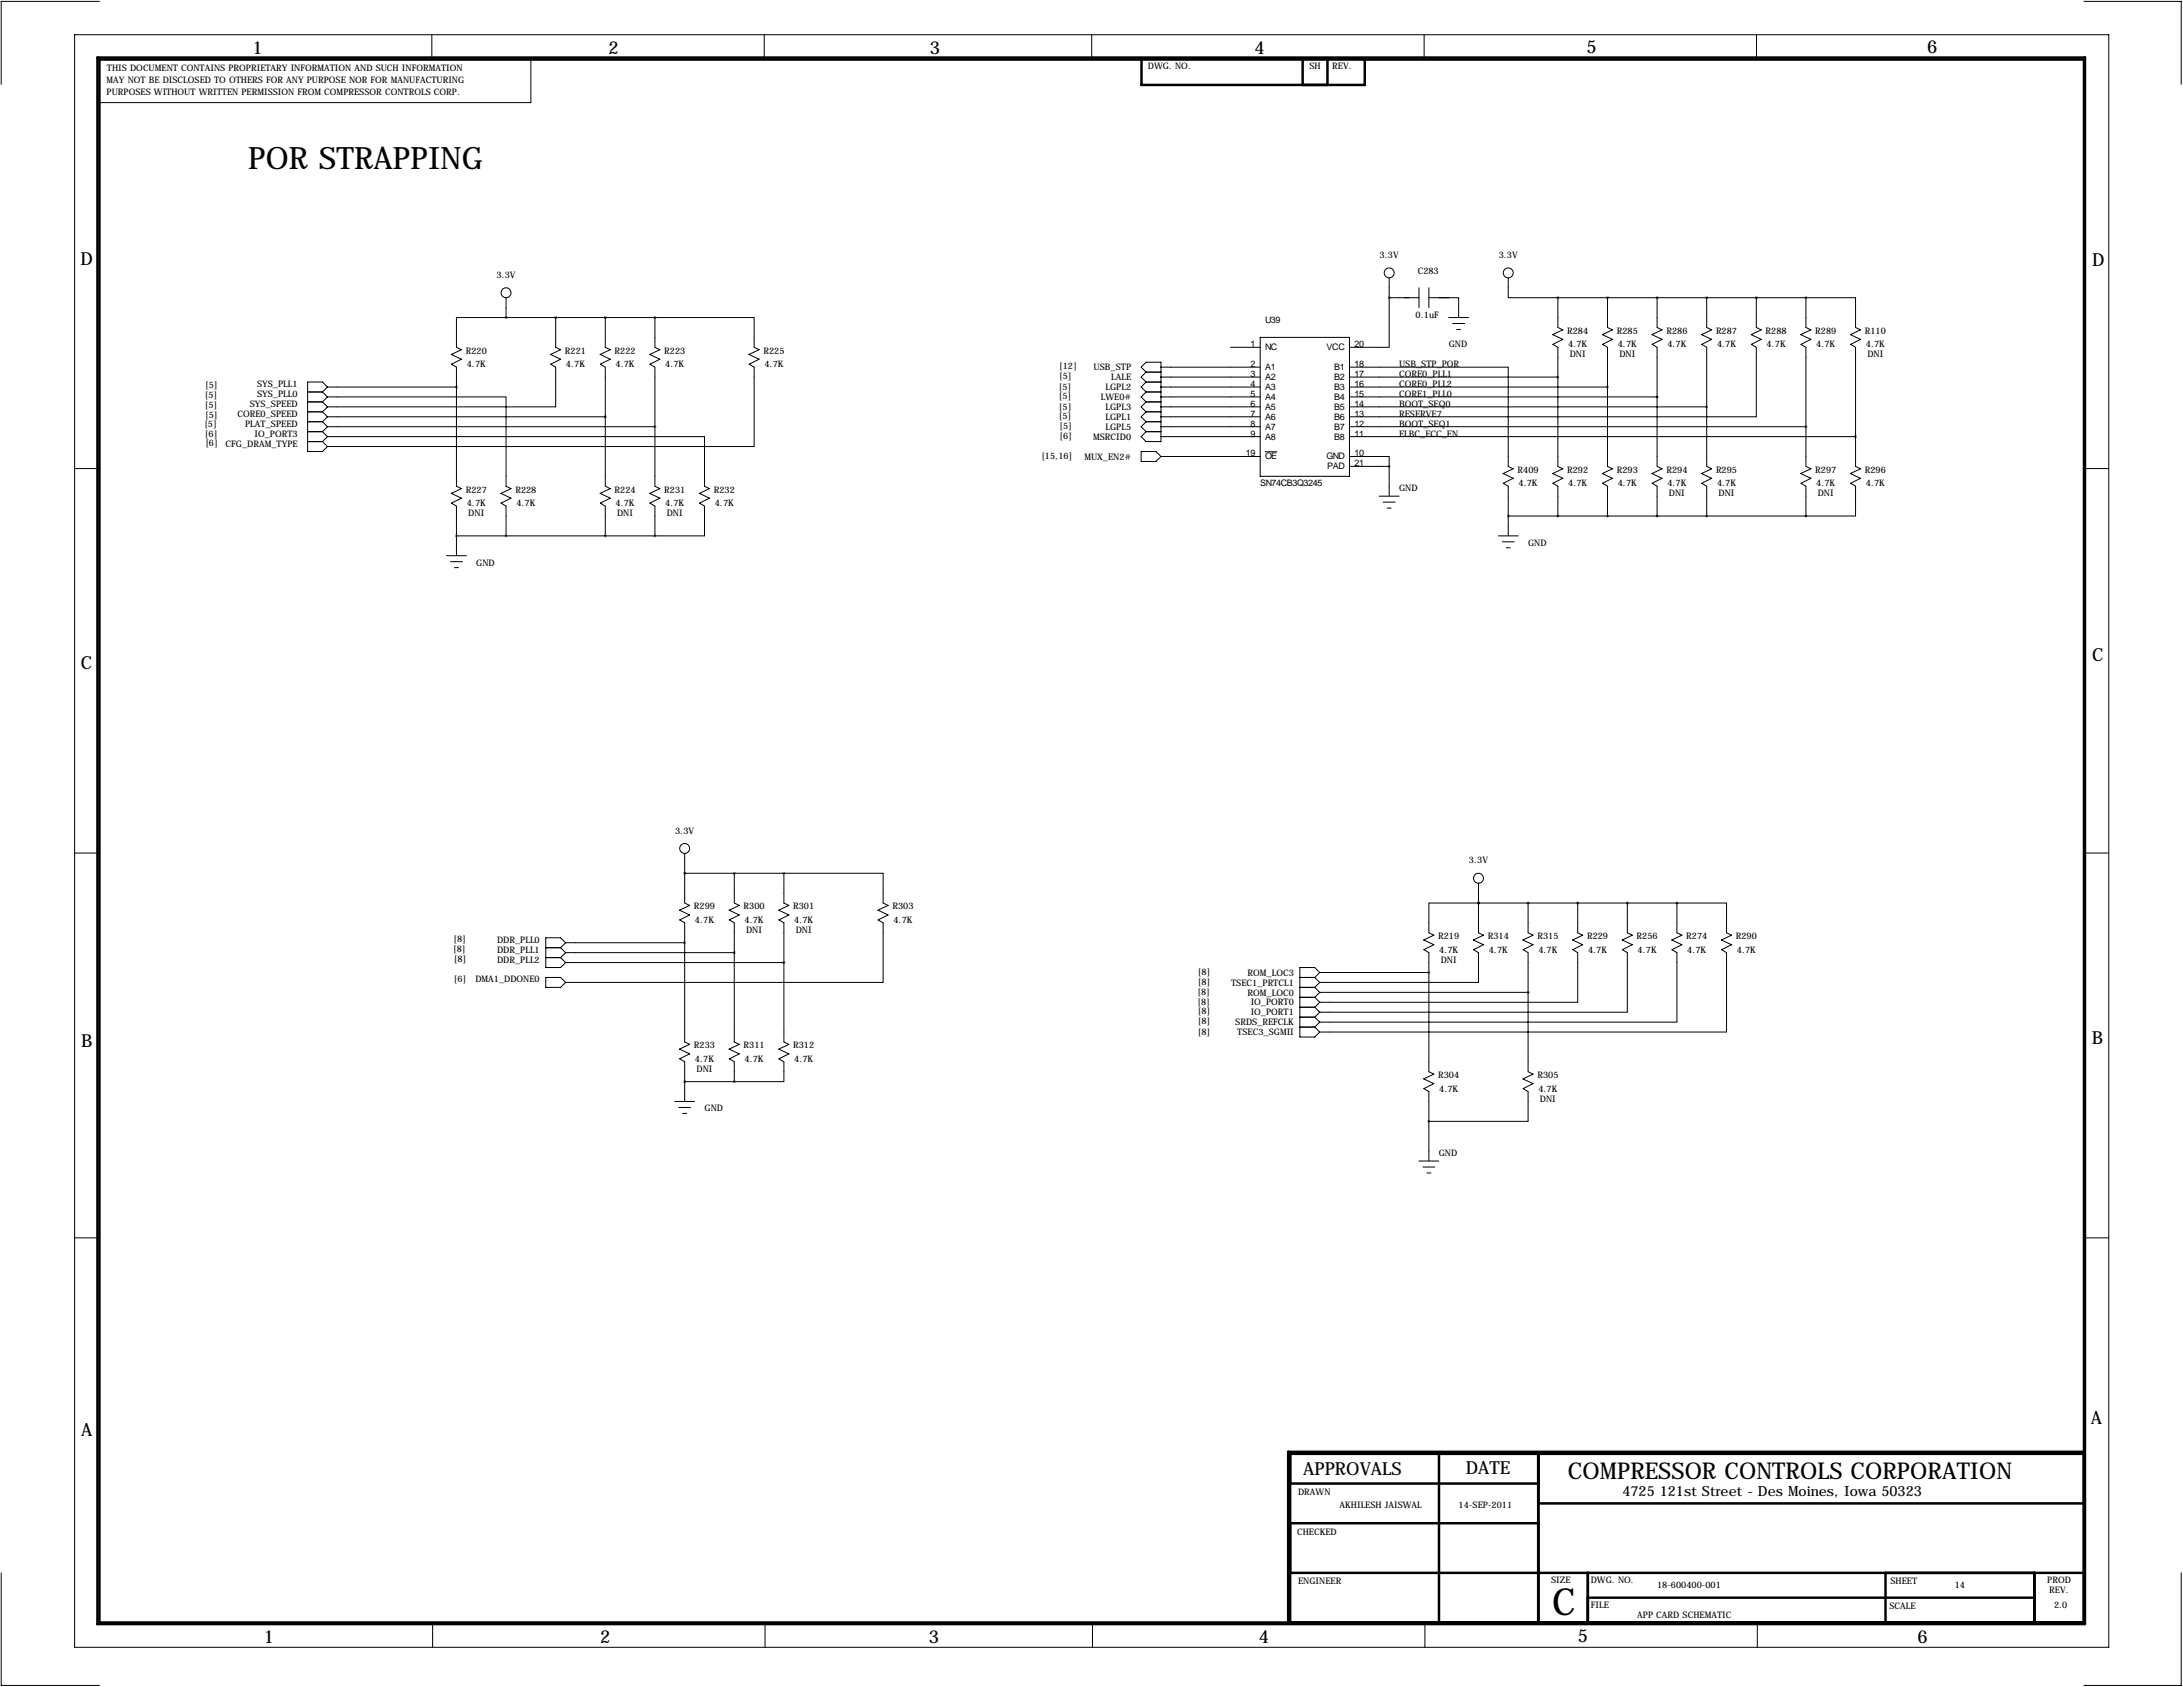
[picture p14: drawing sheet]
<svg xmlns="http://www.w3.org/2000/svg" width="559mm" height="432mm" viewBox="0 0 559 432" stroke-linecap="round" stroke-linejoin="round" font-family="sans-serif">
<defs><g id="words">
<text font-size="9.6" x="397.3" y="413.5">C</text>
<text font-size="7.9" x="63.5" y="43.2">POR STRAPPING</text>
<text font-size="5.9" x="401.4" y="378.6">COMPRESSOR CONTROLS CORPORATION</text>
<g font-size="4.6">
<text x="64.6" y="13.7">1</text>
<text x="155.8" y="13.7">2</text>
<text x="238" y="13.7">3</text>
<text x="321.1" y="13.7">4</text>
<text x="406.1" y="13.5">5</text>
<text x="493.3" y="13.5">6</text>
<text x="20.6" y="67.9">D</text>
<text x="535.6" y="68.1">D</text>
<text x="20.7" y="171.1">C</text>
<text x="535.5" y="169.2">C</text>
<text x="20.8" y="268.1">B</text>
<text x="535.4" y="267.2">B</text>
<text x="535.2" y="364.5">A</text>
<text x="20.8" y="367.5">A</text>
<text x="333.6" y="377.4">APPROVALS</text>
<text x="375.2" y="377.2">DATE</text>
<text x="67.5" y="420.6">1</text>
<text x="153.6" y="420.6">2</text>
<text x="237.8" y="420.6">3</text>
<text x="322.2" y="420.5">4</text>
<text x="403.9" y="420.4">5</text>
<text x="490.9" y="420.6">6</text>
</g>
<text font-size="3.6" x="415.3" y="383">4725 121st Street - Des Moines, Iowa 50323</text>
<g font-size="2.3">
<text x="293.8" y="17.6">DWG. NO.</text>
<text x="335.2" y="17.7">SH</text>
<text x="341" y="17.7">REV.</text>
<text x="27.3" y="21.1">MAY NOT BE DISCLOSED TO OTHERS FOR ANY PURPOSE NOR FOR MANUFACTURING</text>
<text x="27.4" y="18.3">THIS DOCUMENT CONTAINS PROPRIETARY INFORMATION AND SUCH INFORMATION</text>
<text x="27.3" y="24.2">PURPOSES WITHOUT WRITTEN PERMISSION FROM COMPRESSOR CONTROLS CORP.</text>
<text x="127.1" y="71.1">3.3V</text>
<text x="353.2" y="66">3.3V</text>
<text x="362.9" y="70.2">C283</text>
<text x="383.6" y="66">3.3V</text>
<text x="323.8" y="82.6">U39</text>
<text x="362.4" y="81.3">0.1uF</text>
<text x="320.1" y="88.9">1</text>
<text x="323.8" y="89.7">NC</text>
<text x="339.6" y="89.7">VCC</text>
<text x="346.7" y="88.9">20</text>
<text x="370.8" y="88.9">GND</text>
<text x="401.2" y="85.4">R284</text>
<text x="401.4" y="88.9">4.7K</text>
<text x="413.9" y="85.4">R285</text>
<text x="414.1" y="88.9">4.7K</text>
<text x="426.6" y="85.4">R286</text>
<text x="426.8" y="88.9">4.7K</text>
<text x="439.3" y="85.4">R287</text>
<text x="439.5" y="88.9">4.7K</text>
<text x="452" y="85.4">R288</text>
<text x="452.2" y="88.9">4.7K</text>
<text x="464.7" y="85.4">R289</text>
<text x="464.9" y="88.9">4.7K</text>
<text x="477.4" y="85.4">R110</text>
<text x="477.6" y="88.9">4.7K</text>
<text x="119.2" y="90.5">R220</text>
<text x="119.5" y="94">4.7K</text>
<text x="144.6" y="90.5">R221</text>
<text x="144.9" y="94">4.7K</text>
<text x="157.3" y="90.5">R222</text>
<text x="157.6" y="94">4.7K</text>
<text x="170" y="90.5">R223</text>
<text x="170.3" y="94">4.7K</text>
<text x="195.4" y="90.5">R225</text>
<text x="195.7" y="94">4.7K</text>
<text x="271.1" y="94.6">[12]</text>
<text x="279.9" y="94.8">USB_STP</text>
<text x="320.1" y="94">2</text>
<text x="323.8" y="94.7">A1</text>
<text x="341.5" y="94.7">B1</text>
<text x="346.7" y="94">18</text>
<text x="358.1" y="94">USB_STP_POR</text>
<text x="401.8" y="91.4">DNI</text>
<text x="414.5" y="91.4">DNI</text>
<text x="478" y="91.4">DNI</text>
<text x="52.4" y="101.9">[5]</text>
<text x="52.5" y="99.4">[5]</text>
<text x="65.8" y="99.1">SYS_PLL1</text>
<text x="65.8" y="101.6">SYS_PLL0</text>
<text x="271" y="99.8">[5]</text>
<text x="271.1" y="97.1">[5]</text>
<text x="283" y="99.9">LGPL2</text>
<text x="284.4" y="97.3">LALE</text>
<text x="320.1" y="96.5">3</text>
<text x="320.1" y="99.1">4</text>
<text x="320.1" y="101.6">5</text>
<text x="323.8" y="97.3">A2</text>
<text x="323.8" y="99.8">A3</text>
<text x="341.5" y="97.3">B2</text>
<text x="341.5" y="99.8">B3</text>
<text x="346.7" y="96.5">17</text>
<text x="346.7" y="99.1">16</text>
<text x="346.7" y="101.6">15</text>
<text x="358.1" y="96.5">CORE0_PLL1</text>
<text x="358.1" y="99.1">CORE0_PLL2</text>
<text x="358.1" y="101.6">CORE1_PLL0</text>
<text x="52.4" y="104.4">[5]</text>
<text x="52.5" y="106.9">[5]</text>
<text x="60.8" y="106.7">CORE0_SPEED</text>
<text x="63.9" y="104.1">SYS_SPEED</text>
<text x="271" y="102.2">[5]</text>
<text x="271" y="107.2">[5]</text>
<text x="271.1" y="104.9">[5]</text>
<text x="281.8" y="102.4">LWE0#</text>
<text x="283" y="104.9">LGPL3</text>
<text x="283" y="107.5">LGPL1</text>
<text x="320.1" y="104.1">6</text>
<text x="320.1" y="106.7">7</text>
<text x="323.8" y="102.4">A4</text>
<text x="323.8" y="104.9">A5</text>
<text x="323.8" y="107.4">A6</text>
<text x="341.5" y="104.9">B5</text>
<text x="341.5" y="102.4">B4</text>
<text x="341.5" y="107.4">B6</text>
<text x="346.7" y="104.1">14</text>
<text x="346.7" y="106.7">13</text>
<text x="358.1" y="104.1">BOOT_SEQ0</text>
<text x="358.1" y="106.7">RESERVE7</text>
<text x="52.3" y="109.3">[5]</text>
<text x="52.5" y="111.8">[6]</text>
<text x="62.8" y="109.2">PLAT_SPEED</text>
<text x="65.1" y="111.8">IO_PORT3</text>
<text x="271.2" y="109.7">[5]</text>
<text x="271.2" y="112.5">[6]</text>
<text x="279.8" y="112.6">MSRCID0</text>
<text x="283" y="110">LGPL5</text>
<text x="320.1" y="109.2">8</text>
<text x="320.1" y="111.8">9</text>
<text x="323.8" y="110">A7</text>
<text x="323.8" y="112.5">A8</text>
<text x="341.5" y="110">B7</text>
<text x="341.5" y="112.5">B8</text>
<text x="346.7" y="109.2">12</text>
<text x="346.7" y="111.8">11</text>
<text x="358.1" y="109.2">BOOT_SEQ1</text>
<text x="358.1" y="111.8">ELBC_ECC_EN</text>
<text x="52.6" y="114.2">[6]</text>
<text x="57.8" y="114.3">CFG_DRAM_TYPE</text>
<text x="266.6" y="117.4">[15,16]</text>
<text x="277.6" y="117.6">MUX_EN2#</text>
<text x="318.9" y="116.8">19</text>
<text x="323.8" y="117.6">OE</text>
<text x="339.6" y="117.6">GND</text>
<text x="346.7" y="116.8">10</text>
<text x="346.7" y="119.4">21</text>
<text x="322.6" y="124.5">SN74CB3Q3245</text>
<text x="339.7" y="120.1">PAD</text>
<text x="358.1" y="125.7">GND</text>
<text x="388.5" y="121">R409</text>
<text x="388.7" y="124.5">4.7K</text>
<text x="401.2" y="121">R292</text>
<text x="401.4" y="124.5">4.7K</text>
<text x="413.9" y="121">R293</text>
<text x="414.1" y="124.5">4.7K</text>
<text x="426.6" y="121">R294</text>
<text x="426.8" y="124.5">4.7K</text>
<text x="439.3" y="121">R295</text>
<text x="439.5" y="124.5">4.7K</text>
<text x="464.7" y="121">R297</text>
<text x="464.9" y="124.5">4.7K</text>
<text x="477.4" y="121">R296</text>
<text x="477.6" y="124.5">4.7K</text>
<text x="119.2" y="126.1">R227</text>
<text x="119.5" y="129.5">4.7K</text>
<text x="131.9" y="126.1">R228</text>
<text x="132.2" y="129.5">4.7K</text>
<text x="157.3" y="126.1">R224</text>
<text x="157.6" y="129.5">4.7K</text>
<text x="170" y="126.1">R231</text>
<text x="170.3" y="129.5">4.7K</text>
<text x="182.7" y="126.1">R232</text>
<text x="183" y="129.5">4.7K</text>
<text x="427.2" y="127">DNI</text>
<text x="439.9" y="127">DNI</text>
<text x="465.3" y="127">DNI</text>
<text x="119.9" y="132.1">DNI</text>
<text x="158" y="132.1">DNI</text>
<text x="170.7" y="132.1">DNI</text>
<text x="391.2" y="139.7">GND</text>
<text x="121.9" y="144.8">GND</text>
<text x="172.8" y="213.4">3.3V</text>
<text x="376" y="221">3.3V</text>
<text x="177.6" y="232.8">R299</text>
<text x="190.3" y="232.8">R300</text>
<text x="203" y="232.8">R301</text>
<text x="228.4" y="232.8">R303</text>
<text x="177.9" y="236.2">4.7K</text>
<text x="190.6" y="236.2">4.7K</text>
<text x="191" y="238.8">DNI</text>
<text x="203.3" y="236.2">4.7K</text>
<text x="203.7" y="238.8">DNI</text>
<text x="228.7" y="236.2">4.7K</text>
<text x="116" y="243.6">[8]</text>
<text x="116.1" y="241">[8]</text>
<text x="127.2" y="241.3">DDR_PLL0</text>
<text x="127.2" y="243.8">DDR_PLL1</text>
<text x="368.1" y="240.4">R219</text>
<text x="368.4" y="243.8">4.7K</text>
<text x="380.8" y="240.4">R314</text>
<text x="381.1" y="243.8">4.7K</text>
<text x="393.5" y="240.4">R315</text>
<text x="393.8" y="243.8">4.7K</text>
<text x="406.2" y="240.4">R229</text>
<text x="406.5" y="243.8">4.7K</text>
<text x="418.9" y="240.4">R256</text>
<text x="419.2" y="243.8">4.7K</text>
<text x="431.6" y="240.4">R274</text>
<text x="431.9" y="243.8">4.7K</text>
<text x="444.3" y="240.4">R290</text>
<text x="444.6" y="243.8">4.7K</text>
<text x="116.2" y="246.2">[8]</text>
<text x="116.2" y="251.3">[6]</text>
<text x="121.7" y="251.5">DMA1_DDONE0</text>
<text x="127.2" y="246.4">DDR_PLL2</text>
<text x="306.6" y="249.6">[8]</text>
<text x="319.4" y="249.7">ROM_LOC3</text>
<text x="368.8" y="246.4">DNI</text>
<text x="306.5" y="254.7">[8]</text>
<text x="306.5" y="257.1">[8]</text>
<text x="306.6" y="252.1">[8]</text>
<text x="315.1" y="252.3">TSEC1_PRTCL1</text>
<text x="319.4" y="254.8">ROM_LOC0</text>
<text x="320.1" y="257.3">IO_PORT0</text>
<text x="306.6" y="259.6">[8]</text>
<text x="306.6" y="262.2">[8]</text>
<text x="316.2" y="262.4">SRDS_REFCLK</text>
<text x="320.1" y="259.9">IO_PORT1</text>
<text x="177.6" y="268.3">R233</text>
<text x="190.3" y="268.3">R311</text>
<text x="203" y="268.3">R312</text>
<text x="306.6" y="264.9">[8]</text>
<text x="316.7" y="265">TSEC3_SGMII</text>
<text x="177.9" y="271.8">4.7K</text>
<text x="178.3" y="274.3">DNI</text>
<text x="190.6" y="271.8">4.7K</text>
<text x="203.3" y="271.8">4.7K</text>
<text x="368.1" y="275.9">R304</text>
<text x="393.5" y="275.9">R305</text>
<text x="368.4" y="279.4">4.7K</text>
<text x="393.8" y="279.4">4.7K</text>
<text x="394.2" y="281.9">DNI</text>
<text x="180.3" y="284.5">GND</text>
<text x="368.3" y="295.9">GND</text>
<text x="332.3" y="382.8">DRAWN</text>
<text x="342.9" y="386.1">AKHILESH JAISWAL</text>
<text x="373.4" y="386.1">14-SEP-2011</text>
<text x="332" y="392.9">CHECKED</text>
<text x="332.3" y="405.4">ENGINEER</text>
<text x="397.1" y="405.1">SIZE</text>
<text x="407.2" y="405.1">DWG. NO.</text>
<text x="424.2" y="406.4">18-600400-001</text>
<text x="483.9" y="405.4">SHEET</text>
<text x="500.4" y="406.4">14</text>
<text x="524.1" y="405.1">PROD</text>
<text x="524.6" y="407.7">REV.</text>
<text x="407.2" y="411.5">FILE</text>
<text x="483.7" y="411.7">SCALE</text>
<text x="525.8" y="411.5">2.0</text>
<text x="419.1" y="414">APP CARD SCHEMATIC</text>
</g>
</g></defs>
<g fill="none" stroke="#000" stroke-width=".26">
<path d="M19.1 8.9h520.7v412.7h-520.7zM25.5 .4h-25.2v21.2M110.5 8.9v6.3M143.1 15.2h-7.2v11.1h-110.9M195.6 8.9v6.3M279.5 8.9v6.3M364.5 8.9v6.3M449.6 8.9v6.3M533.5 .4h24.8v21.2M129.5 76.2v5.1M355.6 76.2v12.7h-10.2M355.6 76.2h7.6"/>
<path d="M355.6 71.1v5.1M363.2 73.7v5M365.8 76.2h7.6v5.1M365.8 73.7v5M386.1 71.1v5.1h12.7M398.8 76.2v7.6l1.2 .6-2.5 1.2 2.5 1.3-2.5 1.2 1.3 .8v30.5l1.2 .6-2.5 1.2 2.5 1.2-2.5 1.3 1.3 .8v7.6M398.8 76.2h63.5M411.5 76.2v7.6l1.2 .6-2.5 1.2 2.5 1.3-2.5 1.2 1.3 .8v30.5l1.2 .6-2.5 1.2 2.5 1.2-2.5 1.3 1.3 .8v7.6M424.2 76.2v7.6l1.2 .6-2.5 1.2 2.5 1.3-2.5 1.2 1.3 .8v30.5l1.2 .6-2.5 1.2 2.5 1.2-2.5 1.3 1.3 .8v7.6M436.9 76.2v7.6l1.2 .6-2.5 1.2 2.5 1.3-2.5 1.2 1.3 .8v30.5l1.2 .6-2.5 1.2 2.5 1.2-2.5 1.3 1.3 .8v7.6M449.6 76.2v7.6l1.2 .6-2.5 1.2 2.5 1.3-2.5 1.2 1.3 .8v17.8h-104.2M462.3 76.2h12.7v7.6l1.2 .6-2.5 1.2 2.5 1.3-2.5 1.2 1.3 .8v30.5l1.2 .6-2.5 1.2 2.5 1.2-2.5 1.3 1.3 .8v7.6h-12.7"/>
<path d="M462.3 76.2v7.6l1.2 .6-2.5 1.2 2.5 1.3-2.5 1.2 1.3 .8v30.5l1.2 .6-2.5 1.2 2.5 1.2-2.5 1.3 1.3 .8v7.6M83.8 99.1h33M83.8 99.1l-1.3-1.3h-3.8v17.8h3.8l1.3-1.3M83.8 99.1l-1.3 1.2M129.5 81.3h-12.7v7.6l1.3 .6-2.6 1.2 2.6 1.2-2.5 1.3 1.2 .8v30.5l1.3 .6-2.6 1.2 2.6 1.2-2.5 1.3 1.2 .7v12.7M129.5 81.3h38.1M142.2 81.3v7.6l1.3 .6-2.6 1.2 2.6 1.2-2.5 1.3 1.2 .8v10.1h-58.4M154.9 81.3v7.6l1.3 .6-2.6 1.2 2.6 1.2-2.5 1.3 1.2 .8v30.5l1.3 .6-2.6 1.2 2.6 1.2-2.5 1.3 1.2 .7v7.7M167.6 81.3h25.4v7.6l1.3 .6-2.6 1.2 2.6 1.2-2.5 1.3 1.2 .8v20.3h-109.2M167.6 81.3v7.6l1.3 .6-2.6 1.2 2.6 1.2-2.5 1.3 1.2 .8v30.5l1.3 .6-2.6 1.2 2.6 1.2-2.5 1.3 1.2 .7v7.7M293.4 95.2l-1.3-1.2 1.3-1.3h3.8v20.3h-3.8l-1.3-1.2 1.3-1.3M293.4 95.2h3.8"/>
<path d="M293.4 95.2l-1.3 1.3 1.3 1.3M293.4 97.8h3.8M293.4 97.8l-1.3 1.3 1.3 1.2M297.2 94h25.4M297.2 96.5h25.4M297.2 99.1h25.4M315 88.9h7.6M322.6 86.4h22.8v35.5h-22.8zM345.4 94h40.7v25.4l1.2 .6-2.5 1.2 2.5 1.2-2.5 1.3 1.3 .8v12.7M345.4 96.5h53.4M345.4 99.1h66.1M370.8 81.3h5.1"/>
<path d="M371.9 82.8h3M372.9 84.3h1M19.2 119.9h6.4M78.7 100.3h3.8M78.7 102.9h3.8M78.7 105.4h3.8M78.7 107.9h3.8M78.7 110.5h3.8M78.7 113h3.8M82.5 100.3l1.3 1.3M82.5 102.9l1.3 1.2M82.5 105.4l1.3 1.3"/>
<path d="M82.5 107.9l1.3 1.3M82.5 110.5l1.3 1.3M82.5 113l1.3 1.3M83.8 101.6h45.7v22.9l1.3 .6-2.6 1.2 2.6 1.2-2.5 1.3 1.2 .7v7.7M83.8 111.8h96.5v12.7l1.3 .6-2.6 1.2 2.6 1.2-2.5 1.3 1.2 .7v7.7h-12.7M83.8 106.7h71.1M83.8 109.2h83.8M83.8 101.6l-1.3 1.3M83.8 104.1l-1.3 1.3M83.8 106.7l-1.3 1.2M83.8 109.2l-1.3 1.3M83.8 111.8l-1.3 1.2"/>
<path d="M292.1 115.6h3.8l1.3 1.2-1.3 1.3h-3.8zM293.4 100.3h3.8M293.4 100.3l-1.3 1.3 1.3 1.3M293.4 102.9h3.8M293.4 102.9l-1.3 1.2 1.3 1.3M293.4 105.4h3.8M293.4 105.4l-1.3 1.3 1.3 1.2M293.4 107.9h3.8M293.4 107.9l-1.3 1.3 1.3 1.3M293.4 110.5h3.8M297.2 101.6h25.4M297.2 104.1h25.4"/>
<path d="M297.2 106.7h25.4M297.2 109.2h25.4M297.2 111.8h25.4M297.2 116.8h25.4M323.8 115.6h3.1M345.4 116.8h10.2v2.6M345.4 101.6h78.8M345.4 104.1h91.5M345.4 109.2h116.9M345.4 111.8h129.6M345.4 119.4h10.2M355.6 119.4v7.6"/>
<path d="M533.4 119.9h6.4M116.8 137.2h50.8M353.1 127h5M354.1 128.5h3M355.1 130h1M383.5 137.2h5.1M384.6 138.7h3M386.1 132.1h76.2M114.3 142.2h5.1M115.3 143.8h3.1M116.3 145.3h1M385.6 140.2h1"/>
<path d="M19 218.3h6.5M175.3 218.4v12.7l1.2 .6-2.6 1.3 2.6 1.2-2.5 1.3 1.3 .7v30.5l1.2 .6-2.6 1.2 2.6 1.2-2.5 1.3 1.3 .8v10.1M533.3 218.3h6.4M175.3 223.5h25.4M188 223.5v7.6l1.2 .6-2.6 1.3 2.6 1.2-2.5 1.3 1.3 .7v30.5l1.2 .6-2.6 1.2 2.6 1.2-2.5 1.3 1.3 .8v5.1M200.7 223.5h25.4v7.6l1.2 .6-2.6 1.3 2.6 1.2-2.5 1.3 1.3 .7v15.3h-81.3M200.7 223.5v7.6l1.2 .6-2.6 1.3 2.6 1.2-2.5 1.3 1.3 .7v30.5l1.2 .6-2.6 1.2 2.6 1.2-2.5 1.3 1.3 .8v5.1h-12.7M378.5 226.1v12.7l1.2 .6-2.6 1.2 2.6 1.2-2.5 1.3 1.3 .7v7.7h-40.7M378.5 231.1h.1M378.5 231.1h-12.7v7.7l1.2 .6-2.6 1.2 2.6 1.2-2.5 1.3 1.3 .7v30.5l1.2 .6-2.6 1.2 2.6 1.3-2.5 1.2 1.3 .8v17.8M378.5 231.1h50.8M391.2 231.1v7.7l1.2 .6-2.6 1.2 2.6 1.2-2.5 1.3 1.3 .7v30.5l1.2 .6-2.6 1.2 2.6 1.3-2.5 1.2 1.3 .8v7.6h-25.4"/>
<path d="M403.9 231.1v7.7l1.2 .6-2.6 1.2 2.6 1.2-2.5 1.3 1.3 .7v12.7h-66.1M416.6 231.1v7.7l1.2 .6-2.6 1.2 2.6 1.2-2.5 1.3 1.3 .7v15.3h-78.8M429.3 231.1v7.7l1.2 .6-2.6 1.2 2.6 1.2-2.5 1.3 1.3 .7v17.8h-91.5M429.3 231.1h12.7v7.7l1.2 .6-2.6 1.2 2.6 1.2-2.5 1.3 1.3 .7v20.4h-104.2M139.7 250.2h3.8l1.3 1.3-1.3 1.2h-3.8zM139.7 242.6h3.8M139.7 245.1h3.8M143.5 242.6l1.3 1.2M143.5 245.1l1.3 1.3M144.8 243.8l-1.3 1.3M144.8 241.3l-1.3-1.3h-3.8v7.6h3.8l1.3-1.2M144.8 241.3h30.5"/>
<path d="M144.8 241.3l-1.3 1.3M144.8 243.8h43.2M144.8 246.4h55.9M332.7 250.2h3.8M332.7 252.7h3.8M332.7 255.3h3.8M332.7 257.8h3.8M336.5 250.2l1.3 1.3M336.5 252.7l1.3 1.3M336.5 255.3l1.3 1.2M336.5 257.8l1.3 1.3M337.8 248.9h28"/>
<path d="M337.8 248.9l-1.3 1.3M337.8 248.9l-1.3-1.3h-3.8v17.8h3.8l1.3-1.2M337.8 251.5l-1.3 1.2M337.8 254h53.4M337.8 254l-1.3 1.3M337.8 256.5l-1.3 1.3M337.8 259.1l-1.3 1.2M175.3 276.9h12.7M332.7 260.3h3.8M332.7 262.9h3.8M336.5 260.3l1.3 1.3M336.5 262.9l1.3 1.3"/>
<path d="M337.8 261.6l-1.3 1.3M172.7 281.9h5.1M173.7 283.5h3.1M174.8 285h1M363.2 297.2h5.1M364.2 298.7h3.1M19 316.8h6.5M365.3 300.2h1M533.3 316.8h6.4M.3 402.6v28.8h25.2M110.7 415.3v6.3M195.8 415.3v6.3"/>
<path d="M279.7 415.3v6.3M364.7 415.3v6.3M449.8 415.3v6.3M558.3 402.6v28.8h-24.8"/>
<circle cx="129.5" cy="74.9" r="1.27"/>
<circle cx="355.6" cy="69.8" r="1.27"/>
<circle cx="386.1" cy="69.8" r="1.27"/>
<circle cx="175.3" cy="217.2" r="1.27"/>
<circle cx="378.5" cy="224.8" r="1.27"/>
</g>
<g fill="none" stroke="#000" stroke-width=".63">
<path d="M24.9 14.7h508.8v401h-508.8zM25.5 15.2h508v400.1h-508zM292.2 15h57.2v6.7h-57.2zM333.5 21.7v-6.7h6.3v6.7M330.3 379.7h63.5M368.4 372.1v43.2M393.8 372.1v43.2M533.5 372.1h-203.2v43.2M533.5 371.6h-203.8v43.7M330.3 389.9h63.5M393.8 384.8h139.7M330.3 402.6h203.2"/>
<path d="M406.5 402.6v12.7M406.5 408.9h114.3M482.7 402.6v12.7M520.8 402.6v12.7"/>
</g>
<path d="M167.6 109.2a.05 .05 0 0 0 .1 0 .05 .05 0 0 0-.1 0zM167.6 137.2a.05 .05 0 0 0 .1 0 .05 .05 0 0 0-.1 0zM129.5 137.2a.05 .05 0 0 0 .1 0 .05 .05 0 0 0-.1 0zM167.6 81.3a.05 .05 0 0 0 .1 0 .05 .05 0 0 0-.1 0zM154.9 81.3a.05 .05 0 0 0 .1 0 .05 .05 0 0 0-.1 0zM142.2 81.3a.05 .05 0 0 0 .1 0 .05 .05 0 0 0-.1 0zM116.8 137.2a.05 .05 0 0 0 .1 0 .05 .05 0 0 0-.1 0zM200.6 223.5a.05 .05 0 0 0 .1 0 .05 .05 0 0 0-.1 0zM187.9 223.5a.05 .05 0 0 0 .1 0 .05 .05 0 0 0-.1 0zM175.2 223.5a.05 .05 0 0 0 .1 0 .05 .05 0 0 0-.1 0zM378.4 231.1a.05 .05 0 0 0 .1 0 .05 .05 0 0 0-.1 0zM378.4 231.1a.05 .05 0 0 0 .1 0 .05 .05 0 0 0-.1 0zM116.8 99.1a.05 .05 0 0 0 .1 0 .05 .05 0 0 0-.1 0zM129.5 81.3a.05 .05 0 0 0 .1 0 .05 .05 0 0 0-.1 0zM391.1 231.1a.05 .05 0 0 0 .1 0 .05 .05 0 0 0-.1 0zM403.8 231.1a.05 .05 0 0 0 .1 0 .05 .05 0 0 0-.1 0zM416.5 231.1a.05 .05 0 0 0 .1 0 .05 .05 0 0 0-.1 0zM429.2 231.1a.05 .05 0 0 0 .1 0 .05 .05 0 0 0-.1 0zM154.9 106.7a.05 .05 0 0 0 .1 0 .05 .05 0 0 0-.1 0zM154.9 137.2a.05 .05 0 0 0 .1 0 .05 .05 0 0 0-.1 0zM175.2 241.3a.05 .05 0 0 0 .1 0 .05 .05 0 0 0-.1 0zM187.9 243.8a.05 .05 0 0 0 .1 0 .05 .05 0 0 0-.1 0zM200.6 246.4a.05 .05 0 0 0 .1 0 .05 .05 0 0 0-.1 0zM187.9 276.9a.05 .05 0 0 0 .1 0 .05 .05 0 0 0-.1 0zM175.2 276.9a.05 .05 0 0 0 .1 0 .05 .05 0 0 0-.1 0zM365.7 248.9a.05 .05 0 0 0 .1 0 .05 .05 0 0 0-.1 0zM391.1 254a.05 .05 0 0 0 .1 0 .05 .05 0 0 0-.1 0zM365.7 287a.05 .05 0 0 0 .1 0 .05 .05 0 0 0-.1 0z" fill="#000" stroke="#000" stroke-width=".63"/>
<use href="#words"/>
</svg>
